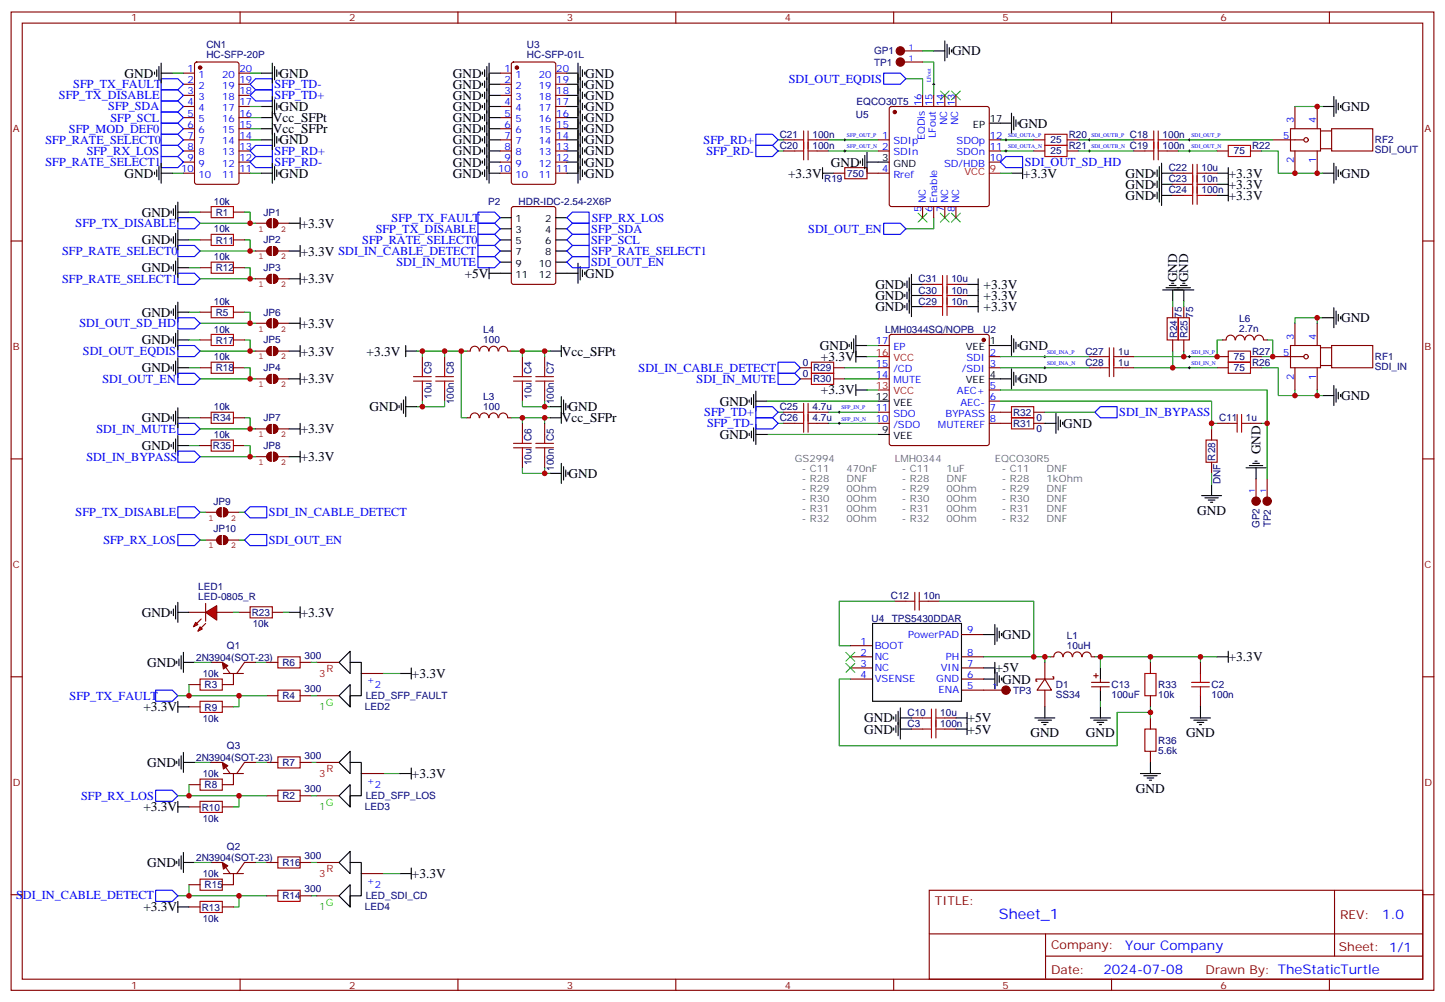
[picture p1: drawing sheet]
<svg xmlns="http://www.w3.org/2000/svg" width="459mm" height="318mm" viewBox="0 0 459 318" stroke-linecap="round" stroke-linejoin="round" font-family="sans-serif">
<defs><g id="words">
<text font-size="4.6" fill="#00f" x="317" y="291.5">Sheet_1</text>
<g font-size="4.2">
<text x="302.2" y="17.6">GND</text>
<text x="39.5" y="24.7">GND</text>
<text x="88.7" y="24.7">GND</text>
<text x="143.8" y="28.2">GND</text>
<text x="143.8" y="24.6">GND</text>
<text x="185.7" y="24.6">GND</text>
<text x="185.7" y="28.2">GND</text>
<text x="88.7" y="35.2">GND</text>
<text x="143.8" y="35.2">GND</text>
<text x="143.8" y="31.7">GND</text>
<text x="185.7" y="31.7">GND</text>
<text x="185.7" y="35.2">GND</text>
<text x="425.6" y="35.2">GND</text>
<text x="86.6" y="38.8">Vcc_SFPt</text>
<text x="143.8" y="38.8">GND</text>
<text x="185.7" y="38.8">GND</text>
<text x="323.3" y="40.5">GND</text>
<text x="86.6" y="42.3">Vcc_SFPr</text>
<text x="88.7" y="45.8">GND</text>
<text x="143.8" y="45.8">GND</text>
<text x="143.8" y="42.3">GND</text>
<text x="185.7" y="42.3">GND</text>
<text x="185.7" y="45.8">GND</text>
<text x="143.8" y="52.9">GND</text>
<text x="143.8" y="49.3">GND</text>
<text x="185.7" y="49.3">GND</text>
<text x="185.7" y="52.9">GND</text>
<text x="263.7" y="52.9">GND</text>
<text x="39.5" y="56.4">GND</text>
<text x="88.7" y="56.4">GND</text>
<text x="143.8" y="56.4">GND</text>
<text x="185.7" y="56.4">GND</text>
<text x="250.1" y="56.4">+3.3V</text>
<text x="324.7" y="56.4">+3.3V</text>
<text x="357.2" y="59.9">GND</text>
<text x="357.2" y="56.4">GND</text>
<text x="390" y="59.9">+3.3V</text>
<text x="390" y="56.4">+3.3V</text>
<text x="425.6" y="56.4">GND</text>
<text x="357.2" y="63.5">GND</text>
<text x="390" y="63.4">+3.3V</text>
<text x="45" y="68.7">GND</text>
<text x="45" y="77.6">GND</text>
<text x="95.4" y="72.3">+3.3V</text>
<text x="95.4" y="81.1">+3.3V SDI_IN_CABLE_DETECT</text>
<text x="45" y="86.4">GND</text>
<text x="95.4" y="89.9">+3.3V</text>
<text x="147.5" y="88.1">+5V</text>
<text x="185.7" y="88.1">GND</text>
<text x="373.6" y="89.5" transform="rotate(-90 373.6 89.5)">GND</text>
<text x="377.1" y="89.5" transform="rotate(-90 377.1 89.5)">GND</text>
<text x="277.8" y="91.7">GND</text>
<text x="277.8" y="95.2">GND</text>
<text x="312.1" y="91.7">+3.3V</text>
<text x="312.1" y="95.2">+3.3V</text>
<text x="45" y="100.5">GND</text>
<text x="277.8" y="98.7">GND</text>
<text x="312.1" y="98.7">+3.3V</text>
<text x="95.4" y="104">+3.3V</text>
<text x="425.6" y="102.2">GND</text>
<text x="45" y="109.3">GND</text>
<text x="95.4" y="112.8">+3.3V</text>
<text x="116.3" y="112.8">+3.3V</text>
<text x="178.3" y="112.8">Vcc_SFPt</text>
<text x="260.2" y="111.1">GND</text>
<text x="323.5" y="111.1">GND</text>
<text x="45" y="118.1">GND</text>
<text x="260.5" y="114.6">+3.3V</text>
<text x="95.4" y="121.7">+3.3V</text>
<text x="260.5" y="125.1">+3.3V</text>
<text x="323.3" y="121.7">GND</text>
<text x="117.3" y="130.5">GND</text>
<text x="180.4" y="130.5">GND</text>
<text x="228.4" y="128.7">GND</text>
<text x="425.6" y="126.9">GND</text>
<text x="45" y="134">GND</text>
<text x="95.4" y="137.5">+3.3V</text>
<text x="178.3" y="134">Vcc_SFPr</text>
<text x="337.4" y="135.8">GND</text>
<text x="45" y="142.8">GND</text>
<text x="228.4" y="139.3">GND</text>
<text x="95.4" y="146.4">+3.3V</text>
<text x="400.1" y="144.2" transform="rotate(-90 400.1 144.2)">GND</text>
<text x="180.4" y="151.7">GND</text>
<text x="379.9" y="163.4">GND</text>
<text x="45" y="195.7">GND</text>
<text x="95.4" y="195.7">+3.3V</text>
<text x="318" y="202.8">GND</text>
<text x="390" y="209.9">+3.3V</text>
<text x="46.7" y="211.6">GND</text>
<text x="130.7" y="215.2">+3.3V</text>
<text x="315.9" y="213.4">+5V</text>
<text x="318" y="216.9">GND</text>
<text x="45.5" y="225.7">+3.3V</text>
<text x="274.3" y="229.3">GND</text>
<text x="274.3" y="232.8">GND</text>
<text x="307.1" y="229.2">+5V</text>
<text x="307.1" y="232.8">+5V</text>
<text x="327" y="233.9">GND</text>
<text x="344.7" y="233.9">GND</text>
<text x="376.4" y="233.9">GND</text>
<text x="46.7" y="243.4">GND</text>
<text x="130.7" y="246.9">+3.3V</text>
<text x="360.5" y="251.5">GND</text>
<text x="45.5" y="257.5">+3.3V</text>
<text x="46.7" y="275.1">GND</text>
<text x="130.7" y="278.7">+3.3V</text>
<text x="45.5" y="289.2">+3.3V</text>
</g>
<g font-size="4.2" fill="#00f">
<text x="438.7" y="291.8">1.0</text>
<text x="357.1" y="301.3">Your Company</text>
<text x="350.2" y="309.1">2024-07-08</text>
</g>
<g font-size="3.9" fill="#00f">
<text x="23.2" y="28">SFP_TX_FAULT</text>
<text x="87.1" y="28">SFP_TD-</text>
<text x="250.3" y="26.2">SDI_OUT_EQDIS</text>
<text x="18.7" y="31.5">SFP_TX_DISABLE</text>
<text x="34.4" y="35">SFP_SDA</text>
<text x="87.1" y="31.5">SFP_TD+</text>
<text x="35" y="38.6">SFP_SCL</text>
<text x="14.4" y="45.6">SFP_RATE_SELECT0</text>
<text x="21.9" y="42.1">SFP_MOD_DEF0</text>
<text x="223.3" y="45.6">SFP_RD+</text>
<text x="14.4" y="52.7">SFP_RATE_SELECT1</text>
<text x="27.5" y="49.2">SFP_RX_LOS</text>
<text x="87.1" y="52.7">SFP_RD-</text>
<text x="87.1" y="49.1">SFP_RD+</text>
<text x="224.2" y="49.2">SFP_RD-</text>
<text x="325.2" y="52.8">SDI_OUT_SD_HD</text>
<text x="124.3" y="70.3">SFP_TX_FAULT</text>
<text x="187.8" y="70.3">SFP_RX_LOS</text>
<text x="24" y="72.1">SFP_TX_DISABLE</text>
<text x="115" y="77.4">SFP_RATE_SELECT0</text>
<text x="119.2" y="73.9">SFP_TX_DISABLE</text>
<text x="187.6" y="77.5">SFP_SCL</text>
<text x="187.7" y="74">SFP_SDA</text>
<text x="256.5" y="73.9">SDI_OUT_EN</text>
<text x="19.7" y="80.9">SFP_RATE_SELECT0</text>
<text x="187.7" y="80.9">SFP_RATE_SELECT1</text>
<text x="19.7" y="89.7">SFP_RATE_SELECT1</text>
<text x="125.8" y="84.3">SDI_IN_MUTE</text>
<text x="187.6" y="84.4">SDI_OUT_EN</text>
<text x="25.2" y="103.8">SDI_OUT_SD_HD</text>
<text x="26.3" y="112.7">SDI_OUT_EQDIS</text>
<text x="202.7" y="118">SDI_IN_CABLE_DETECT</text>
<text x="32.5" y="121.5">SDI_OUT_EN</text>
<text x="221.1" y="121.4">SDI_IN_MUTE</text>
<text x="30.6" y="137.3">SDI_IN_MUTE</text>
<text x="223.5" y="132.1">SFP_TD+</text>
<text x="224.4" y="135.6">SFP_TD-</text>
<text x="355.2" y="132.1">SDI_IN_BYPASS</text>
<text x="27.4" y="146.2">SDI_IN_BYPASS</text>
<text x="24" y="163.8">SFP_TX_DISABLE</text>
<text x="85.4" y="163.8">SDI_IN_CABLE_DETECT</text>
<text x="32.8" y="172.6">SFP_RX_LOS</text>
<text x="85.3" y="172.6">SDI_OUT_EN</text>
<text x="22.1" y="222.1">SFP_TX_FAULT</text>
<text x="25.7" y="253.8">SFP_RX_LOS</text>
<text x="5.1" y="285.4">SDI_IN_CABLE_DETECT</text>
</g>
<g font-size="3.9" fill="#800">
<text x="296.7" y="287.1">TITLE:</text>
<text x="425.3" y="291.8">REV:</text>
<text x="333.6" y="301.3">Company:</text>
<text x="425" y="301.9">Sheet: 1/1</text>
<text x="333.6" y="309">Date:</text>
<text x="382.6" y="309.1">Drawn By: TheStaticTurtle</text>
</g>
<g font-size="3.2" fill="#800">
<text x="41.6" y="6.8">1</text>
<text x="110.8" y="6.8">2</text>
<text x="179.9" y="6.8">3</text>
<text x="249.1" y="6.8">4</text>
<text x="318.2" y="6.8">5</text>
<text x="387.3" y="6.8">6</text>
<text x="4.1" y="41.9">A</text>
<text x="452.1" y="41.9">A</text>
<text x="4.1" y="111.1">B</text>
<text x="452.1" y="111.1">B</text>
<text x="4.1" y="180.2">C</text>
<text x="452.1" y="180.2">C</text>
<text x="4.1" y="249.3">D</text>
<text x="452.1" y="249.3">D</text>
<text x="41.6" y="313.7">1</text>
<text x="110.8" y="313.7">2</text>
<text x="179.9" y="313.7">3</text>
<text x="249.1" y="313.7">4</text>
<text x="318.2" y="313.7">5</text>
<text x="387.3" y="313.7">6</text>
</g>
<g font-size="3.2" fill="#000080">
<text x="65.5" y="15.3">CN1</text>
<text x="167.2" y="15.3">U3</text>
<text x="277.4" y="17.3">GP1</text>
<text x="65.5" y="18.5">HC-SFP-20P</text>
<text x="167.2" y="18.5">HC-SFP-01L</text>
<text x="277.4" y="20.8">TP1</text>
<text x="271.9" y="33.2">EQCO30T5</text>
<text x="271.6" y="37.3">U5</text>
<text x="247.5" y="43.8">C21</text>
<text x="247.5" y="47.3">C20</text>
<text x="257.9" y="43.8">100n</text>
<text x="257.9" y="47.3">100n</text>
<text x="333.4" y="45.5">25</text>
<text x="339.2" y="47.3">R21</text>
<text x="339.2" y="43.7">R20</text>
<text x="358.6" y="47.3">C19</text>
<text x="358.6" y="43.8">C18</text>
<text x="369" y="47.3">100n</text>
<text x="369" y="43.8">100n</text>
<text x="397.4" y="47.3">R22</text>
<text x="436.4" y="45.4">RF2</text>
<text x="333.4" y="49">25</text>
<text x="391.6" y="49">75</text>
<text x="436.4" y="48.6">SDI_OUT</text>
<text x="261.6" y="57.9">R19</text>
<text x="268.9" y="56.1">750</text>
<text x="370.9" y="57.9">C23</text>
<text x="370.9" y="54.3">C22</text>
<text x="381.3" y="57.9">10n</text>
<text x="381.3" y="54.3">10u</text>
<text x="67.9" y="65">10k</text>
<text x="155" y="64.9">P2</text>
<text x="164.6" y="64.9">HDR-IDC-2.54-2X6P</text>
<text x="370.9" y="61.4">C24</text>
<text x="381.3" y="61.4">100n</text>
<text x="68.5" y="68.5">R1</text>
<text x="83.6" y="68.4">JP1</text>
<text x="67.9" y="73.8">10k</text>
<text x="68.5" y="77.3">R11</text>
<text x="83.6" y="77.2">JP2</text>
<text x="67.9" y="82.6">10k</text>
<text x="68.5" y="86.1">R12</text>
<text x="83.6" y="86.1">JP3</text>
<text x="291.5" y="89.6">C31</text>
<text x="301.9" y="89.6">10u</text>
<text x="291.5" y="93.1">C30</text>
<text x="301.9" y="93.1">10n</text>
<text x="67.9" y="96.7">10k</text>
<text x="68.5" y="100.2">R5</text>
<text x="83.6" y="100.2">JP6</text>
<text x="291.5" y="96.7">C29</text>
<text x="301.9" y="96.7">10n</text>
<text x="375.1" y="100.9" transform="rotate(-90 375.1 100.9)">75</text>
<text x="378.6" y="100.9" transform="rotate(-90 378.6 100.9)">75</text>
<text x="67.9" y="105.5">10k</text>
<text x="153.4" y="105.6">L4</text>
<text x="281" y="105.5">LMH0344SQ/NOPB</text>
<text x="312" y="105.5">U2</text>
<text x="373.6" y="107.4" transform="rotate(-90 373.6 107.4)">R24</text>
<text x="376.9" y="107.4" transform="rotate(-90 376.9 107.4)">R25</text>
<text x="393.3" y="105.3">2.7n</text>
<text x="393.3" y="102.1">L6</text>
<text x="68.5" y="109.1">R17</text>
<text x="83.6" y="109">JP5</text>
<text x="153.4" y="108.8">100</text>
<text x="344.5" y="112.6">C27</text>
<text x="354.9" y="112.6">1u</text>
<text x="397.4" y="112.5">R27</text>
<text x="67.9" y="114.3">10k</text>
<text x="68.5" y="117.9">R18</text>
<text x="83.6" y="117.8">JP4</text>
<text x="137" y="118.8" transform="rotate(-90 137 118.8)">C9</text>
<text x="144" y="118.8" transform="rotate(-90 144 118.8)">C8</text>
<text x="168.7" y="118.8" transform="rotate(-90 168.7 118.8)">C4</text>
<text x="175.8" y="118.8" transform="rotate(-90 175.8 118.8)">C7</text>
<text x="254.8" y="116">0</text>
<text x="254.8" y="119.6">0</text>
<text x="258" y="117.8">R29</text>
<text x="344.5" y="116.1">C28</text>
<text x="354.9" y="116.1">1u</text>
<text x="391.6" y="114.3">75</text>
<text x="391.6" y="117.8">75</text>
<text x="397.4" y="116">R26</text>
<text x="436.4" y="117.4">SDI_IN</text>
<text x="436.4" y="114.2">RF1</text>
<text x="258" y="121.3">R30</text>
<text x="67.9" y="130.2">10k</text>
<text x="137" y="126.5" transform="rotate(-90 137 126.5)">10u</text>
<text x="144" y="128.3" transform="rotate(-90 144 128.3)">100n</text>
<text x="153.4" y="130">100</text>
<text x="153.4" y="126.8">L3</text>
<text x="168.7" y="126.5" transform="rotate(-90 168.7 126.5)">10u</text>
<text x="175.8" y="128.3" transform="rotate(-90 175.8 128.3)">100n</text>
<text x="247.5" y="130.2">C25</text>
<text x="257.9" y="130.2">4.7u</text>
<text x="321.5" y="131.9">R32</text>
<text x="67.5" y="133.7">R34</text>
<text x="83.6" y="133.7">JP7</text>
<text x="247.5" y="133.7">C26</text>
<text x="257.9" y="133.7">4.7u</text>
<text x="321.5" y="135.4">R31</text>
<text x="328.9" y="137.2">0</text>
<text x="328.9" y="133.7">0</text>
<text x="386.9" y="133.7">C11</text>
<text x="395.4" y="133.7">1u</text>
<text x="67.5" y="142.6">R35</text>
<text x="67.9" y="139">10k</text>
<text x="83.6" y="142.5">JP8</text>
<text x="168.7" y="140" transform="rotate(-90 168.7 140)">C6</text>
<text x="175.8" y="140" transform="rotate(-90 175.8 140)">C5</text>
<text x="168.7" y="147.7" transform="rotate(-90 168.7 147.7)">10u</text>
<text x="175.8" y="149.4" transform="rotate(-90 175.8 149.4)">100n</text>
<text x="385.6" y="146.2" transform="rotate(-90 385.6 146.2)">R28</text>
<text x="387.4" y="153.7" transform="rotate(-90 387.4 153.7)">DNF</text>
<text x="67.7" y="160.1">JP9</text>
<text x="399.8" y="167.6" transform="rotate(-90 399.8 167.6)">GP2</text>
<text x="403.3" y="167.3" transform="rotate(-90 403.3 167.3)">TP2</text>
<text x="67.7" y="169">JP10</text>
<text x="62.9" y="190.4">LED-0805_R</text>
<text x="62.9" y="187.2">LED1</text>
<text x="282.7" y="190.2">C12</text>
<text x="293.1" y="190.2">10n</text>
<text x="79.9" y="195.5">R23</text>
<text x="276.6" y="197.2">U4</text>
<text x="283" y="197.2">TPS5430DDAR</text>
<text x="80.2" y="199">10k</text>
<text x="338.6" y="202.7">L1</text>
<text x="62.3" y="209.6">2N3904(SOT-23)</text>
<text x="72" y="206.1">Q1</text>
<text x="96.7" y="209.1">300</text>
<text x="338.6" y="205.8">10uH</text>
<text x="64.3" y="214.9">10k</text>
<text x="89.6" y="211.2">R6</text>
<text x="64.9" y="218.4">R3</text>
<text x="89.6" y="221.8">R4</text>
<text x="96.7" y="219.7">300</text>
<text x="116.1" y="221.9">LED_SFP_FAULT</text>
<text x="321.5" y="220.1">TP3</text>
<text x="335.1" y="221.5">SS34</text>
<text x="335.1" y="218.4">D1</text>
<text x="352.8" y="221.5">100uF</text>
<text x="352.8" y="218.4">C13</text>
<text x="367.6" y="221.5">10k</text>
<text x="367.6" y="218.4">R33</text>
<text x="384.5" y="221.6">100n</text>
<text x="384.5" y="218.4">C2</text>
<text x="64.9" y="225.5">R9</text>
<text x="115.8" y="225.4">LED2</text>
<text x="288" y="227.2">C10</text>
<text x="298.4" y="227.2">10u</text>
<text x="64.3" y="229">10k</text>
<text x="288" y="230.7">C3</text>
<text x="298.4" y="230.7">100n</text>
<text x="72" y="237.8">Q3</text>
<text x="367.6" y="239.2">5.6k</text>
<text x="367.6" y="236.1">R36</text>
<text x="62.3" y="241.3">2N3904(SOT-23)</text>
<text x="89.6" y="243">R7</text>
<text x="96.7" y="240.9">300</text>
<text x="64.3" y="246.6">10k</text>
<text x="64.9" y="250.2">R8</text>
<text x="96.7" y="251.5">300</text>
<text x="64" y="257.2">R10</text>
<text x="89.6" y="253.6">R2</text>
<text x="115.8" y="257.2">LED3</text>
<text x="116.1" y="253.6">LED_SFP_LOS</text>
<text x="64.3" y="260.7">10k</text>
<text x="72" y="269.6">Q2</text>
<text x="62.3" y="273.1">2N3904(SOT-23)</text>
<text x="89.6" y="274.7">R16</text>
<text x="96.7" y="272.6">300</text>
<text x="64.3" y="278.4">10k</text>
<text x="64.9" y="281.9">R15</text>
<text x="89.6" y="285.3">R14</text>
<text x="96.7" y="283.2">300</text>
<text x="116.1" y="285.4">LED_SDI_CD</text>
<text x="64" y="289">R13</text>
<text x="64.3" y="292.5">10k</text>
<text x="115.8" y="288.9">LED4</text>
</g>
<g font-size="3.2" fill="#00f">
<text x="59.5" y="22.9">1</text>
<text x="76" y="22.9">20</text>
<text x="160.1" y="22.9">1</text>
<text x="176.6" y="22.9">20</text>
<text x="59.5" y="26.4">2</text>
<text x="59.5" y="29.9">3</text>
<text x="63" y="24.6">1</text>
<text x="63" y="28.2">2</text>
<text x="70.5" y="28.2">19</text>
<text x="70.5" y="24.6">20</text>
<text x="76" y="29.9">18</text>
<text x="76" y="26.4">19</text>
<text x="160.1" y="26.4">2</text>
<text x="160.1" y="29.9">3</text>
<text x="163.6" y="24.6">1</text>
<text x="163.6" y="28.2">2</text>
<text x="171.1" y="28.2">19</text>
<text x="171.1" y="24.6">20</text>
<text x="176.6" y="29.9">18</text>
<text x="176.6" y="26.4">19</text>
<text x="59.5" y="33.4">4</text>
<text x="63" y="31.7">3</text>
<text x="63" y="35.2">4</text>
<text x="70.5" y="35.2">17</text>
<text x="70.5" y="31.7">18</text>
<text x="76" y="33.4">17</text>
<text x="160.1" y="33.4">4</text>
<text x="163.6" y="31.7">3</text>
<text x="163.6" y="35.2">4</text>
<text x="171.1" y="35.2">17</text>
<text x="171.1" y="31.7">18</text>
<text x="176.6" y="33.4">17</text>
<text x="292.5" y="33.6" transform="rotate(-90 292.5 33.6)">16</text>
<text x="296" y="33.6" transform="rotate(-90 296 33.6)">15</text>
<text x="299.5" y="33.6" transform="rotate(-90 299.5 33.6)">14</text>
<text x="303" y="33.6" transform="rotate(-90 303 33.6)">13</text>
<text x="59.5" y="37">5</text>
<text x="59.5" y="40.5">6</text>
<text x="63" y="38.7">5</text>
<text x="70.5" y="38.7">16</text>
<text x="76" y="40.5">15</text>
<text x="76" y="37">16</text>
<text x="160.1" y="37">5</text>
<text x="160.1" y="40.5">6</text>
<text x="163.6" y="38.7">5</text>
<text x="171.1" y="38.7">16</text>
<text x="176.6" y="40.5">15</text>
<text x="176.6" y="37">16</text>
<text x="300.6" y="39.7" transform="rotate(-90 300.6 39.7)">NC</text>
<text x="304.1" y="39.7" transform="rotate(-90 304.1 39.7)">NC</text>
<text x="410.6" y="39.1" transform="rotate(-90 410.6 39.1)">3</text>
<text x="417.7" y="39.1" transform="rotate(-90 417.7 39.1)">4</text>
<text x="59.5" y="44">7</text>
<text x="59.5" y="47.6">8</text>
<text x="63" y="42.3">6</text>
<text x="63" y="45.8">7</text>
<text x="70.5" y="45.8">14</text>
<text x="70.5" y="42.3">15</text>
<text x="76" y="47.6">13</text>
<text x="76" y="44">14</text>
<text x="160.1" y="44">7</text>
<text x="160.1" y="47.6">8</text>
<text x="163.6" y="42.3">6</text>
<text x="163.6" y="45.8">7</text>
<text x="171.1" y="45.8">14</text>
<text x="171.1" y="42.3">15</text>
<text x="176.6" y="47.6">13</text>
<text x="176.6" y="44">14</text>
<text x="280" y="47.6">2</text>
<text x="280" y="44">1</text>
<text x="283.5" y="45.8">SDIp</text>
<text x="293.5" y="44.6" transform="rotate(-90 293.5 44.6)">EQDis</text>
<text x="297" y="43.9" transform="rotate(-90 297 43.9)">LFout</text>
<text x="303.6" y="45.8">SDOp</text>
<text x="314.1" y="44">12</text>
<text x="314.1" y="47.6">11</text>
<text x="407.2" y="44">5</text>
<text x="59.5" y="51.1">9</text>
<text x="63" y="49.3">8</text>
<text x="63" y="52.8">9</text>
<text x="70.5" y="52.8">12</text>
<text x="70.5" y="49.3">13</text>
<text x="76" y="51.1">12</text>
<text x="160.1" y="51.1">9</text>
<text x="163.6" y="49.3">8</text>
<text x="163.6" y="52.8">9</text>
<text x="171.1" y="52.8">12</text>
<text x="171.1" y="49.3">13</text>
<text x="176.6" y="51.1">12</text>
<text x="283.5" y="49.3">SDIn</text>
<text x="299.6" y="52.8">SD/HDB</text>
<text x="303.5" y="49.3">SDOn</text>
<text x="314.1" y="51.1">10</text>
<text x="410.6" y="51.7" transform="rotate(-90 410.6 51.7)">2</text>
<text x="417.7" y="51.7" transform="rotate(-90 417.7 51.7)">1</text>
<text x="57.5" y="54.6">10</text>
<text x="63" y="56.4">10</text>
<text x="70.5" y="56.4">11</text>
<text x="76" y="54.6">11</text>
<text x="158.1" y="54.6">10</text>
<text x="163.6" y="56.4">10</text>
<text x="171.1" y="56.4">11</text>
<text x="176.6" y="54.6">11</text>
<text x="280" y="54.6">4</text>
<text x="283.5" y="56.4">Rref</text>
<text x="293.9" y="64.5" transform="rotate(-90 293.9 64.5)">NC</text>
<text x="297.4" y="64.5" transform="rotate(-90 297.4 64.5)">Enable</text>
<text x="300.9" y="64.5" transform="rotate(-90 300.9 64.5)">NC</text>
<text x="304.4" y="64.5" transform="rotate(-90 304.4 64.5)">NC</text>
<text x="292.5" y="67.4" transform="rotate(-90 292.5 67.4)">5</text>
<text x="296" y="67.4" transform="rotate(-90 296 67.4)">6</text>
<text x="299.5" y="67.4" transform="rotate(-90 299.5 67.4)">7</text>
<text x="303" y="67.4" transform="rotate(-90 303 67.4)">8</text>
<text x="410.6" y="107.9" transform="rotate(-90 410.6 107.9)">3</text>
<text x="417.7" y="107.9" transform="rotate(-90 417.7 107.9)">4</text>
<text x="278" y="109.3">17</text>
<text x="283.5" y="111.1">EP</text>
<text x="314.1" y="112.8">2</text>
<text x="407.2" y="112.8">5</text>
<text x="278" y="119.9">14</text>
<text x="278" y="116.3">15</text>
<text x="283.5" y="118.1">/CD</text>
<text x="305.3" y="118.1">/SDI</text>
<text x="306.7" y="114.6">SDI</text>
<text x="314.1" y="116.3">3</text>
<text x="283.5" y="121.6">MUTE</text>
<text x="303.7" y="125.2">AEC+</text>
<text x="314.1" y="123.4">5</text>
<text x="410.6" y="120.5" transform="rotate(-90 410.6 120.5)">2</text>
<text x="417.7" y="120.5" transform="rotate(-90 417.7 120.5)">1</text>
<text x="278" y="130.5">11</text>
<text x="304.8" y="128.7">AEC-</text>
<text x="314.1" y="126.9">6</text>
<text x="314.1" y="130.5">7</text>
<text x="278" y="134">10</text>
<text x="283.5" y="135.7">/SDO</text>
<text x="283.5" y="132.2">SDO</text>
<text x="297.7" y="135.7">MUTEREF</text>
<text x="300.1" y="132.2">BYPASS</text>
<text x="314.1" y="134">8</text>
<text x="288.2" y="202.4">PowerPAD</text>
<text x="306.9" y="201">9</text>
<text x="273.1" y="204.5">1</text>
<text x="273.1" y="208.1">2</text>
<text x="277.6" y="206">BOOT</text>
<text x="277.6" y="209.5">NC</text>
<text x="300.1" y="209.5">PH</text>
<text x="306.9" y="208.1">8</text>
<text x="273.1" y="211.6">3</text>
<text x="273.1" y="215.1">4</text>
<text x="277.6" y="213">NC</text>
<text x="298.6" y="213">VIN</text>
<text x="306.9" y="215.1">6</text>
<text x="306.9" y="211.6">7</text>
<text x="116.4" y="216.9">+</text>
<text x="119" y="218.3">2</text>
<text x="277.6" y="216.5">VSENSE</text>
<text x="297.2" y="216.5">GND</text>
<text x="297.9" y="220.1">ENA</text>
<text x="306.9" y="218.7">5</text>
<text x="116.4" y="248.6">+</text>
<text x="119" y="250">2</text>
<text x="116.4" y="280.4">+</text>
<text x="119" y="281.8">2</text>
</g>
<g font-size="3.2">
<text x="308.7" y="40.5">EP</text>
<text x="314.1" y="38.7">17</text>
<text x="280" y="51.1">3</text>
<text x="283.5" y="52.8">GND</text>
<text x="163.6" y="70.5">1</text>
<text x="173.1" y="70.5">2</text>
<text x="163.6" y="74">3</text>
<text x="163.6" y="77.5">5</text>
<text x="173.1" y="77.5">6</text>
<text x="173.1" y="74">4</text>
<text x="163.6" y="81.1">7</text>
<text x="173.1" y="81.1">8</text>
<text x="163.6" y="84.6">9</text>
<text x="163.6" y="88.1">11</text>
<text x="171.1" y="88.1">12</text>
<text x="171.1" y="84.6">10</text>
<text x="306.5" y="111.1">VEE</text>
<text x="314.1" y="109.3">1</text>
<text x="314.1" y="119.9">4</text>
<text x="306.5" y="121.6">VEE</text>
<text x="278" y="126.9">12</text>
<text x="283.5" y="128.7">VEE</text>
<text x="280" y="137.5">9</text>
<text x="283.5" y="139.3">VEE</text>
</g>
<g font-size="3.2" fill="#f00">
<text x="306.1" y="55.7">VCC</text>
<text x="314.1" y="54.6">9</text>
<text x="278" y="112.8">16</text>
<text x="283.5" y="114.6">VCC</text>
<text x="278" y="123.4">13</text>
<text x="283.5" y="125.2">VCC</text>
<text x="101.2" y="214.8">3</text>
<text x="103.6" y="213.4">R</text>
<text x="103.6" y="245.1">R</text>
<text x="101.2" y="246.5">3</text>
<text x="101.2" y="278.3">3</text>
<text x="103.6" y="276.9">R</text>
</g>
<g font-size="3.2" fill="#666">
<text x="252.2" y="146.7">GS2994</text>
<text x="254.5" y="149.9">- C11</text>
<text x="268.7" y="149.9">470nF</text>
<text x="284" y="146.7">LMH0344</text>
<text x="286.2" y="149.9">- C11</text>
<text x="300.4" y="149.9">1uF</text>
<text x="315.7" y="146.7">EQCO30R5</text>
<text x="318" y="149.9">- C11</text>
<text x="332.2" y="149.9">DNF</text>
<text x="254.5" y="153">- R28</text>
<text x="268.7" y="153">DNF</text>
<text x="286.2" y="153">- R28</text>
<text x="300.4" y="153">DNF</text>
<text x="318" y="153">- R28</text>
<text x="332.2" y="153">1kOhm</text>
<text x="254.5" y="156.2">- R29</text>
<text x="254.5" y="159.4">- R30</text>
<text x="268.7" y="156.2">0Ohm</text>
<text x="268.7" y="159.4">0Ohm</text>
<text x="286.2" y="156.2">- R29</text>
<text x="286.2" y="159.4">- R30</text>
<text x="300.4" y="156.2">0Ohm</text>
<text x="300.4" y="159.4">0Ohm</text>
<text x="318" y="156.2">- R29</text>
<text x="318" y="159.4">- R30</text>
<text x="332.2" y="156.2">DNF</text>
<text x="332.2" y="159.4">DNF</text>
<text x="254.5" y="162.6">- R31</text>
<text x="254.5" y="165.7">- R32</text>
<text x="268.7" y="162.6">0Ohm</text>
<text x="268.7" y="165.7">0Ohm</text>
<text x="286.2" y="162.6">- R31</text>
<text x="286.2" y="165.7">- R32</text>
<text x="300.4" y="162.6">0Ohm</text>
<text x="300.4" y="165.7">0Ohm</text>
<text x="318" y="162.6">- R31</text>
<text x="318" y="165.7">- R32</text>
<text x="332.2" y="162.6">DNF</text>
<text x="332.2" y="165.7">DNF</text>
</g>
<g font-size="3.2" fill="#3f0">
<text x="101.2" y="225.4">1</text>
<text x="103.4" y="223.9">G</text>
<text x="101.2" y="257.1">1</text>
<text x="103.4" y="255.7">G</text>
<text x="103.4" y="287.4">G</text>
<text x="101.2" y="288.9">1</text>
</g>
<g font-size="2.8" fill="#840000">
<text x="82.1" y="73.5">1</text>
<text x="89.1" y="73.5">2</text>
<text x="82.1" y="82.3">1</text>
<text x="89.1" y="82.3">2</text>
<text x="82.1" y="91.1">1</text>
<text x="89.1" y="91.1">2</text>
<text x="82.1" y="105.2">1</text>
<text x="89.1" y="105.2">2</text>
<text x="82.1" y="114.1">1</text>
<text x="89.1" y="114.1">2</text>
<text x="82.1" y="122.9">1</text>
<text x="89.1" y="122.9">2</text>
<text x="82.1" y="138.7">1</text>
<text x="89.1" y="138.7">2</text>
<text x="82.1" y="147.6">1</text>
<text x="89.1" y="147.6">2</text>
<text x="66.2" y="165.2">1</text>
<text x="73.2" y="165.2">2</text>
<text x="66.2" y="174">1</text>
<text x="73.2" y="174">2</text>
</g>
<g font-size="2.5" fill="#00f">
<text x="288.4" y="15.8">1</text>
<text x="288.4" y="19.3">1</text>
<text x="398.3" y="156.4" transform="rotate(-90 398.3 156.4)">1</text>
<text x="401.8" y="156.4" transform="rotate(-90 401.8 156.4)">1</text>
<text x="315" y="218.7">1</text>
</g>
<g font-size="1.8" fill="#00f">
<text x="295.5" y="26" transform="rotate(-90 295.5 26)">LFout</text>
<text x="268.8" y="47">SFP_OUT_N</text>
<text x="268.8" y="43.5">SFP_OUT_P</text>
<text x="320" y="47">SDI_OUTA_N</text>
<text x="320" y="43.5">SDI_OUTA_P</text>
<text x="346.4" y="47">SDI_OUTB_N</text>
<text x="346.4" y="43.5">SDI_OUTB_P</text>
<text x="378.2" y="47">SDI_OUT_N</text>
<text x="378.2" y="43.5">SDI_OUT_P</text>
<text x="332.3" y="112.3">SDI_INA_P</text>
<text x="378.2" y="112.3">SDI_IN_P</text>
<text x="332.3" y="115.8">SDI_INA_N</text>
<text x="378.2" y="115.8">SDI_IN_N</text>
<text x="267.1" y="129.9">SFP_IN_P</text>
<text x="267.1" y="133.5">SFP_IN_N</text>
</g>
</g></defs>
<g fill="none" stroke="#870000" stroke-width=".35">
<path d="M3.5 3.8h451.6v310.5h-451.6zM7.1 7.3h444.5v303.4h-444.5zM62 19.9l.4-.2h12.7l.7 .4v37.7l-.4 .6-13 .1-.6-.5-.1-37.6zM76.2 3.8v3.5M145.3 3.8v3.5M162.5 19.9l.5-.2h12.7l.6 .4 .1 37.7-.5 .6-12.9 .1-.7-.5v-37.6zM214.5 3.8v3.5M283.6 3.8v3.5M287.2 19.7h5.6M287.2 16.2h5.6M352.8 3.8v3.5M421.9 3.8v3.5"/>
<path d="M58.2 23.2h3.5M58.2 26.7h3.5M58.2 30.3h3.5M58.2 33.8h3.5M58.2 37.3h3.5M75.8 23.2h3.6M75.8 26.7h3.6M75.8 30.3h3.6M75.8 33.8h3.6M75.8 37.3h3.6M158.7 23.2h3.6M158.7 26.7h3.6"/>
<path d="M158.7 30.3h3.6M158.7 33.8h3.6M158.7 37.3h3.6M176.4 23.2h3.5M176.4 26.7h3.5M176.4 30.3h3.5M176.4 33.8h3.5M176.4 37.3h3.5M282.5 34l.4-.2h30.4l.5 .2 .2 .5v30.3l-.3 .5-.4 .2h-30.4l-.5-.2-.2-.5v-30.3zM292.8 30.3v3.5M296.3 30.3v3.5M299.9 30.3v3.5"/>
<path d="M303.4 30.3v3.5M411 33.8v7.1M418 33.8v7.1M58.2 40.9h3.5M58.2 44.4h3.5M58.2 47.9h3.5M58.2 51.4h3.5M58.2 55h3.5M75.8 40.9h3.6M75.8 44.4h3.6M75.8 47.9h3.6M75.8 51.4h3.6"/>
<path d="M75.8 55h3.6M158.7 40.9h3.6M158.7 44.4h3.6M158.7 47.9h3.6M158.7 51.4h3.6M158.7 55h3.6M176.4 40.9h3.5M176.4 44.4h3.5M176.4 47.9h3.5M176.4 51.4h3.5M176.4 55h3.5M248.7 44.4h3.5"/>
<path d="M248.7 47.9h3.5M259.3 44.4h3.5M259.3 47.9h3.5M264.6 55h3.5M275.2 55h7M278.7 44.4h3.5M278.7 47.9h3.5M314 44.4h3.5M314 47.9h3.5M314 51.4h3.5M328.1 44.4h3.5M328.1 47.9h3.5"/>
<path d="M338.7 44.4h3.5M338.7 47.9h3.5M359.8 44.4h3.6M359.8 47.9h3.6M370.4 44.4h3.5M370.4 47.9h3.5M372.2 55h3.5M372.2 58.5h3.5M382.8 55h3.5M382.8 58.5h3.5M386.3 47.9h3.5M396.9 47.9h3.5"/>
<path d="M403.9 44.4h9.9M409.6 40.9h9.5v7h-9.5zM411 47.9v7.1M418 47.9v7.1M419.1 47.2h3.5M419.1 41.6h3.5M422.6 40.9h13.1v7h-13.1zM3.5 76.5h3.6M63.5 67.3h3.5M63.5 76.1h3.5M74.1 67.3h3.5M74.1 76.1h3.5"/>
<path d="M162.5 65.8l.5-.3h12.7l.6 .5 .1 23.5-.5 .7h-12.9l-.7-.4v-23.5zM292.8 65.5v3.6M296.3 65.5v3.6M299.9 65.5v3.6M303.4 65.5v3.6M372.2 62h3.5M382.8 62h3.5M451.6 76.5h3.5M63.5 84.9h3.5M63.5 99.1h3.5M74.1 84.9h3.5M74.1 99.1h3.5"/>
<path d="M292.8 90.2h3.5M292.8 93.8h3.5M292.8 97.3h3.5M303.4 90.2h3.5M303.4 93.8h3.5M303.4 97.3h3.5M372.2 97.3v3.5M375.7 97.3v3.5M63.5 107.9h3.5M63.5 116.7h3.5M74.1 107.9h3.5M74.1 116.7h3.5"/>
<path d="M134.1 113.2v3.5M141.1 113.2v3.5M152.1 111.4a1.41 1.41 0 0 0-1.4-1.5 1.41 1.41 0 0 0-1.4 1.5h-1.1M152.3 111.4a1.41 1.41 0 0 1 1.4-1.5 1.41 1.41 0 0 1 1.4 1.5M155.2 111.4a1.41 1.41 0 0 1 1.5-1.5 1.41 1.41 0 0 1 1.4 1.5M158.3 111.4a1.41 1.41 0 0 1 1.4-1.5 1.41 1.41 0 0 1 1.4 1.5M161.2 111.4h1.1M165.8 113.2v3.5M172.9 113.2v3.5M278.7 116.7h3.5M278.7 109.6h3.5M282.5 106.3l.4-.2h30.4l.5 .2 .2 .5v33.9l-.3 .5-.4 .2h-30.4l-.5-.2-.2-.5v-33.9z"/>
<path d="M314 116.7h3.5M314 113.2h3.5M345.7 116.7h3.5M345.7 113.2h3.5M356.3 116.7h3.5M356.3 113.2h3.5M372.2 107.9v3.5M375.7 107.9v3.5M386.3 116.7h3.5M386.3 113.2h3.5M388.1 107.9h1M389.2 107.9a1.41 1.41 0 0 1 1.4-1.5 1.41 1.41 0 0 1 1.4 1.5"/>
<path d="M392.1 107.9a1.41 1.41 0 0 1 1.5-1.6 1.41 1.41 0 0 1 1.4 1.6M395.1 107.9a1.41 1.41 0 0 1 1.4-1.6 1.41 1.41 0 0 1 1.4 1.6M396.9 116.7h3.5M396.9 113.2h3.5M398.2 107.9a1.41 1.41 0 0 1 1.4-1.5 1.41 1.41 0 0 1 1.4 1.5M401.1 107.9h1.1M403.9 113.2h9.9M409.6 109.6h9.5v7.1h-9.5zM411 102.6v7M411 116.7v7.1M418 102.6v7M418 116.7v7.1"/>
<path d="M419.1 116h3.5M419.1 110.3h3.5M422.6 109.6h13.1v7.1h-13.1zM63.5 132.6h3.5M74.1 132.6h3.5M134.1 123.8v3.5M141.1 123.8v3.5M152.1 132.6a1.41 1.41 0 0 0-1.4-1.6 1.41 1.41 0 0 0-1.4 1.5l-1.1 .1M152.3 132.5a1.41 1.41 0 0 1 1.4-1.5 1.41 1.41 0 0 1 1.4 1.5M155.2 132.5a1.41 1.41 0 0 1 1.5-1.5 1.41 1.41 0 0 1 1.4 1.5M158.3 132.5a1.41 1.41 0 0 1 1.4-1.4 1.41 1.41 0 0 1 1.4 1.5M161.2 132.6h1.1"/>
<path d="M165.8 123.8v3.5M165.8 134.3v3.6M172.9 123.8v3.5M172.9 134.3v3.6M248.7 130.8h3.5M248.7 134.3h3.5M259.3 130.8h3.5M259.3 134.3h3.5M278.7 130.8h3.5M278.7 134.3h3.5M278.7 120.2h3.5M314 123.8h3.5"/>
<path d="M314 127.3h3.5M314 130.8h3.5M314 134.3h7M328.1 134.3h3.5M384.5 136.1v3.5M386.3 134.3h3.5M396.9 134.3h3.5M3.5 145.6h3.6M63.5 141.4h3.5M74.1 141.4h3.5M165.8 144.9v3.5M172.9 144.9v3.5"/>
<path d="M384.5 146.7v3.5M398.6 152v5.6M402.2 152v5.6M451.6 145.6h3.5M3.5 214.8h3.6M60 217.2h3.5M67 210.2h3.6l2.4 3.5M70.9 213.7h6.4M74.1 213.7v3.5h-3.5M81.1 210.2h-3.5l-2.5 3.5M84.7 210.2h3.5M95.2 210.2h3.6"/>
<path d="M100.5 210.2h7.1M114.7 213.7h7M451.6 214.8h3.5M60 224.3h3.5M70.6 224.3h3.5M84.7 220.8h3.5M95.2 220.8h3.6M289.3 227.8h3.5M289.3 231.4h3.5M299.9 227.8h3.5M299.9 231.4h3.5M60 249h3.5"/>
<path d="M60 256h3.5M67 241.9h3.6l2.4 3.6M70.6 256h3.5M70.9 245.5h6.4M74.1 245.5v3.5h-3.5M81.1 241.9h-3.5l-2.5 3.6M84.7 241.9h3.5M84.7 252.5h3.5M95.2 241.9h3.6M95.2 252.5h3.6M100.5 241.9h7.1M114.7 245.5h7"/>
<path d="M67 273.7h3.6l2.4 3.5M70.9 277.2h6.4M74.1 277.2v3.5h-3.5M81.1 273.7h-3.5l-2.5 3.5M84.7 273.7h3.5M95.2 273.7h3.6M100.5 273.7h7.1M114.7 277.2h7M3.5 283.9h3.6M60 287.8h3.5M60 280.7h3.5M70.6 287.8h3.5"/>
<path d="M84.7 284.3h3.5M95.2 284.3h3.6M294.9 282.5h156.7v28.2h-156.7zM295 296.4h156.4M331.8 296.4v14.1M423.5 282.5l.1 20.9M451.6 283.9h3.5M76.2 310.7v3.6M145.3 310.7v3.6M214.5 310.7v3.6M283.6 310.7v3.6M331.8 303.4h119.6"/>
<path d="M352.8 310.7v3.6M421.9 310.7v3.6"/>
<circle cx="414.5" cy="44.4" r=".71"/>
<circle cx="414.5" cy="113.2" r=".71"/>
</g>
<g fill="#870000" stroke="#870000" stroke-width=".35">
<path d="M70.6 210.2l1.7 1-1.4 1.1z"/>
<path d="M70.6 241.9l1.7 1.1-1.4 1.1z"/>
<path d="M70.6 273.7l1.7 1-1.4 1.1z"/>
<circle cx="63.5" cy="21.4" r=".53"/>
<circle cx="164" cy="21.4" r=".53"/>
<circle cx="284" cy="35.6" r=".53"/>
<circle cx="285.7" cy="19.7" r="1.32"/>
<circle cx="285.7" cy="19.7" r=".86"/>
<circle cx="285.7" cy="16.2" r="1.32"/>
<circle cx="285.7" cy="16.2" r=".86"/>
<circle cx="312.2" cy="107.9" r=".53"/>
<circle cx="402.2" cy="159" r="1.32"/>
<circle cx="402.2" cy="159" r=".86"/>
<circle cx="398.6" cy="159" r="1.32"/>
<circle cx="398.6" cy="159" r=".86"/>
</g>
<g fill="none" stroke="#000" stroke-width=".35">
<path d="M296.3 16.2h3.6M299.9 13v6.3M300.6 14v4.3M301.3 15.1v2.1M302 15.8v.7M49 22.9v.7M49.7 22.2v2.1M50.4 21.1v4.2M51.2 23.2h3.5M51.2 20v6.4M82.9 23.2h3.5M82.9 33.8h3.5"/>
<path d="M82.9 37.3h3.5M86.4 20v6.4M86.4 30.6v17M87.1 21.1v4.2M87.1 31.7v4.2M87.8 22.2v2.1M87.8 32.7v2.2M88.5 22.9v.7M88.5 33.4v.7M153.1 22.9v.7M153.1 26.4v.7M153.1 29.9v.7"/>
<path d="M153.1 33.4v.7M153.1 37v.7M153.8 22.2v2.1M153.8 25.7v2.1M153.8 29.2v2.1M153.8 32.7v2.2M153.8 36.3v2.1M153.8 39.8v2.1M154.5 21.1v36M155.2 23.2h3.5M155.2 26.7h3.5M155.2 30.3h3.5"/>
<path d="M155.2 33.8h3.5M155.2 37.3h3.5M155.2 20v38.1M179.9 23.2h3.5M179.9 26.7h3.5M179.9 30.3h3.5M179.9 33.8h3.5M179.9 37.3h3.5M183.4 20v38.1M184.1 21.1v36M184.9 22.2v2.1M184.9 25.7v2.1"/>
<path d="M184.9 29.2v2.1M184.9 32.7v2.2M184.9 36.3v2.1M184.9 39.8v2.1M185.6 22.9v.7M185.6 26.4v.7M185.6 29.9v.7M185.6 33.4v.7M185.6 37v.7M314 39.1h7M321 35.9v6.4M321.7 37v4.2"/>
<path d="M322.4 38v2.1M323.1 38.7v.7M419.8 33.8h3.5M423.3 30.6v6.4M424 31.7v4.2M424.7 32.7v2.2M425.4 33.4v.7M49 54.6v.7M49.7 53.9v2.1M50.4 52.8v4.3M51.2 55h3.5M51.2 51.8v6.3"/>
<path d="M82.9 40.9h3.5M82.9 44.4h3.5M82.9 55h3.5M86.4 51.8v6.3M87.1 42.3v4.2M87.1 52.8v4.3M87.8 43.3v2.1M87.8 53.9v2.1M88.5 44v.7M88.5 54.6v.7M153.1 40.5v.7M153.1 44v.7"/>
<path d="M153.1 47.6v.7M153.1 51.1v.7M153.1 54.6v.7M153.8 43.3v2.1M153.8 46.8v2.2M153.8 50.4v2.1M153.8 53.9v2.1M155.2 40.9h3.5M155.2 44.4h3.5M155.2 47.9h3.5M155.2 51.4h3.5M155.2 55h3.5"/>
<path d="M179.9 40.9h3.5M179.9 44.4h3.5M179.9 47.9h3.5M179.9 51.4h3.5M179.9 55h3.5M184.9 43.3v2.1M184.9 46.8v2.2M184.9 50.4v2.1M184.9 53.9v2.1M185.6 40.5v.7M185.6 44v.7M185.6 47.6v.7"/>
<path d="M185.6 51.1v.7M185.6 54.6v.7M261.1 55h3.5M261.1 53.2v3.5M273 51.1v.7M273.8 50.4v2.1M274.5 49.3v4.3M275.2 51.4h7M275.2 48.3v6.3M321 55h3.6M324.6 53.2v3.5M366.5 54.6v.7"/>
<path d="M366.5 58.1v.7M367.2 53.9v2.1M367.2 57.4v2.1M367.9 52.8v11.3M368.7 55h3.5M368.7 51.8v13.4M368.7 58.5h3.5M386.3 55h3.5M386.3 58.5h3.5M389.8 53.2v10.6M419.8 55h3.5M423.3 51.8v6.3"/>
<path d="M424 52.8v4.3M424.7 53.9v2.1M425.4 54.6v.7M54.3 67v.7M54.3 75.8v.7M55 66.3v2.1M55 75.1v2.1M55.7 65.2v4.2M55.7 74v4.2M56.4 64.1v6.4M56.4 73v6.3M56.4 67.3h3.6"/>
<path d="M56.4 76.1h3.6M91.7 70.8h3.5M91.7 79.7h3.5M95.2 69.1v3.5M95.2 77.9v3.5M158.7 79.7h3.6M158.7 76.1h3.6M158.7 69.1h3.6M158.7 72.6h3.6M176.4 79.7h3.5M176.4 76.1h3.5M176.4 69.1h3.5"/>
<path d="M176.4 72.6h3.5M366.5 61.7v.7M367.2 61v2.1M368.7 62h3.5M386.3 62h3.5M54.3 84.6v.7M54.3 98.7v.7M55 83.9v2.1M55 98v2.1M55.7 82.8v4.3M55.7 96.9v4.3M56.4 81.8v6.3"/>
<path d="M56.4 95.9v6.3M56.4 84.9h3.6M56.4 99.1h3.6M91.7 88.5h3.5M95.2 86.7v3.5M155.2 84.9v3.6M155.2 86.7h7.1M158.7 83.2h3.6M176.4 86.7h7M176.4 83.2h3.5M183.4 83.5v6.4M184.1 84.6v4.2"/>
<path d="M184.9 85.7v2.1M185.6 86.4v.7M287.2 89.9v.7M287.2 93.4v.7M287.2 96.9v.7M287.9 89.2v2.1M287.9 92.7v2.1M287.9 96.2v2.2M288.6 88.1v11.3M289.3 90.2h3.5M289.3 87.1v13.4M289.3 93.8h3.5"/>
<path d="M289.3 97.3h3.5M306.9 90.2h3.5M306.9 93.8h3.5M306.9 97.3h3.5M310.4 88.5v10.6M369 92h9.9M370.1 91.3h7.7M371.1 90.6h2.1M371.8 89.9h.7M372.2 92v3.5M374.6 90.6h2.2M375.4 89.9h.7"/>
<path d="M375.7 92v3.5M423.3 97.6v6.4M424 98.7v4.2M424.7 99.8v2.1M54.3 107.5v.7M54.3 116.3v.8M55 106.8v2.1M55 115.6v2.2M55.7 105.8v4.2M55.7 114.6v4.2M56.4 104.7v6.4M56.4 113.5v6.4"/>
<path d="M56.4 107.9h3.6M56.4 116.7h3.6M91.7 111.4h3.5M91.7 102.6h3.5M95.2 100.8v3.6M95.2 109.6v3.6M95.2 118.5v3.5M128.8 111.4h3.5M128.8 109.6v3.6M174.6 111.4h3.6M178.2 109.6v3.6M269.5 109.3v.7"/>
<path d="M270.2 108.6v2.1M270.9 107.5v4.3M271.6 109.6h3.6M271.6 106.5v8.4M271.6 113.2h3.6M314 109.6h7M321 106.5v6.3M321 117.1v6.3M321.7 107.5v4.3M321.7 118.1v4.2M322.4 108.6v2.1M322.4 119.2v2.1"/>
<path d="M323.1 109.3v.7M323.1 119.9v.7M419.8 100.8h3.5M425.4 100.5v.7M54.3 132.2v.7M55 131.5v2.1M55.7 130.5v4.2M55.7 139.3v4.2M56.4 132.6h3.6M56.4 129.4v6.3M56.4 138.2v6.4M91.7 120.2h3.5"/>
<path d="M91.7 136.1h3.5M95.2 134.3v3.6M126.6 128.7v.7M127.4 128v2.1M128.1 126.9v4.3M128.8 125.9v6.3M128.8 129h3.5M174.6 132.6h3.6M174.6 129h3.6M178.2 125.9v8.4M178.9 126.9v4.3M179.6 128v2.1"/>
<path d="M180.3 128.7v.7M237.8 126.9v.7M237.8 137.5v.7M238.5 126.2v2.1M238.5 136.8v2.1M239.2 125.2v4.2M239.2 135.7v4.3M239.9 137.9h3.5M239.9 127.3h3.5M239.9 124.1v6.4M239.9 134.7v6.3M271.6 122v3.5"/>
<path d="M271.6 123.8h3.6M278.7 137.9h3.5M278.7 127.3h3.5M314 120.2h7M331.6 134.3h3.5M335.1 131.2v6.3M335.8 132.2v4.3M336.5 133.3v2.1M337.3 134v.7M419.8 125.5h3.5M423.3 122.3v6.4M424 123.4v4.2"/>
<path d="M424.7 124.5v2.1M425.4 125.2v.7M54.3 141v.7M55 140.3v2.2M56.4 141.4h3.6M91.7 144.9h3.5M95.2 143.2v3.5M174.6 150.2h3.6M178.2 147v6.4M178.9 148.1v4.2M179.6 149.2v2.1M180.3 149.9v.7"/>
<path d="M381.4 157.3h6.3M382.4 158h4.2M383.5 158.7h2.1M384.2 159.4h.7M384.5 153.7v3.6M395.5 148.4h6.3M396.5 147.7h4.3M397.6 147h2.1M398.3 146.3h.7M398.6 148.4v3.6M91.7 194.3h3.5M95.2 192.5v3.6"/>
<path d="M56.1 209.8v.7M56.8 209.1v2.1M57.5 208.1v4.2M58.2 210.2h3.5M58.2 207v6.4M111.1 206.7v7l-3.5-3.5zM111.1 217.2v7.1l-3.5-3.5zM111.1 210.2h3.6v10.6h-3.6v3.5M127 213.7h3.5M130.5 211.9v3.6M56.4 224.3h3.6M56.4 222.5v3.6"/>
<path d="M57.5 239.8v4.3M58.2 238.8v6.3M111.1 238.4v7.1l-3.5-3.6zM283.6 227.5v.7M283.6 231v.7M284.3 226.8v2.1M284.3 230.3v2.1M285 225.7v7.8M285.8 227.8h3.5M285.8 224.6v9.9M285.8 231.4h3.5M303.4 227.8h3.5"/>
<path d="M303.4 231.4h3.5M306.9 226.1v7M56.1 241.6v.7M56.4 254.3v3.5M56.4 256h3.6M56.8 240.9v2.1M58.2 241.9h3.5M111.1 249v7l-3.5-3.5zM111.1 241.9h3.6v10.6h-3.6v3.5M127 245.5h3.5M130.5 243.7v3.5M56.1 273.3v.7"/>
<path d="M56.8 272.6v2.1M57.5 271.6v4.2M58.2 270.5v6.4M58.2 273.7h3.5M111.1 270.2v7l-3.5-3.5zM111.1 273.7h3.6v10.6h-3.6v3.5M127 277.2h3.5M130.5 275.4v3.6M56.4 286v3.6M56.4 287.8h3.6M111.1 280.7v7.1l-3.5-3.5z"/>
</g>
<g fill="none" stroke="#00f" stroke-width=".35">
<path d="M51.2 25h5.2l1.8 1.7-1.8 1.8h-5.2zM51.2 28.5h5.2l1.8 1.8-1.8 1.7h-5.2zM51.2 32h5.2l1.8 1.8-1.8 1.8h-5.2zM51.2 35.6h5.2l1.8 1.7-1.8 1.8h-5.2zM51.2 39.1h5.2l1.8 1.8-1.8 1.7h-5.2zM81.1 28.5h5.3v3.5h-5.3l-1.7-1.7zM81.1 25h5.3v3.5h-5.3l-1.7-1.8zM280.5 23.2h5.3l1.7 1.8-1.7 1.7h-5.3zM51.2 42.6h5.2l1.8 1.8-1.8 1.7h-5.2zM51.2 46.1h5.2l1.8 1.8-1.8 1.8h-5.2zM51.2 49.7h5.2l1.8 1.7-1.8 1.8h-5.2zM79.4 51.4l1.7-1.7h5.3v3.5h-5.3z"/>
<path d="M79.4 47.9l1.7-1.8h5.3v3.6h-5.3zM239.9 46.1h5.3l1.7 1.8-1.7 1.8h-5.3zM239.9 42.6h5.3l1.7 1.8-1.7 1.7h-5.3zM317.5 51.4l1.8-1.7h5.3v3.5h-5.3zM56.4 69.1h5.3l1.8 1.7-1.8 1.8h-5.3zM56.4 77.9h5.3l1.8 1.8-1.8 1.7h-5.3zM151.7 77.9h5.3l1.7 1.8-1.7 1.7h-5.3zM151.7 70.8h5.3l1.7 1.8-1.7 1.8h-5.3zM151.7 74.4h5.3l1.7 1.7-1.7 1.8h-5.3zM151.7 67.3h5.3l1.7 1.8-1.7 1.7h-5.3zM179.9 72.6l1.8-1.8h5.3v3.6h-5.3zM179.9 76.1l1.8-1.7h5.3v3.5h-5.3z"/>
<path d="M179.9 79.7l1.8-1.8h5.3v3.5h-5.3zM179.9 69.1l1.8-1.8h5.3v3.5h-5.3zM280.5 70.8h5.3l1.7 1.8-1.7 1.8h-5.3zM56.4 86.7h5.3l1.8 1.8-1.8 1.7h-5.3zM151.7 81.4h5.3l1.7 1.8-1.7 1.7h-5.3zM179.9 83.2l1.8-1.8h5.3v3.5h-5.3zM56.4 100.8h5.3l1.8 1.8-1.8 1.8h-5.3zM56.4 109.6h5.3l1.8 1.8-1.8 1.8h-5.3zM56.4 118.5h5.3l1.8 1.7-1.8 1.8h-5.3zM246.9 114.9h5.3l1.8 1.8-1.8 1.8h-5.3zM246.9 118.5h5.3l1.8 1.7-1.8 1.8h-5.3zM56.4 134.3h5.3l1.8 1.8-1.8 1.8h-5.3z"/>
<path d="M239.9 132.6h5.3l1.7 1.7-1.7 1.8h-5.3zM239.9 129h5.3l1.7 1.8-1.7 1.8h-5.3zM347.5 130.8l1.7-1.8h5.3v3.6h-5.3zM56.4 143.2h5.3l1.8 1.7-1.8 1.8h-5.3zM56.4 160.8h5.3l1.8 1.8-1.8 1.7h-5.3zM56.4 169.6h5.3l1.8 1.8-1.8 1.7h-5.3zM77.6 162.6l1.8-1.8h5.3v3.5h-5.3zM77.6 171.4l1.8-1.8h5.3v3.5h-5.3zM49.4 219h5.3l1.7 1.8-1.7 1.7h-5.3zM49.4 250.8h5.3l1.7 1.7-1.7 1.8h-5.3zM49.4 282.5h5.3l1.7 1.8-1.7 1.7h-5.3z"/>
</g>
<g fill="none" stroke="#008700" stroke-width=".35">
<path d="M292.8 19.7h3.5v10.6M292.8 16.2h3.5M54.7 23.2h3.5M79.4 23.2h3.5M79.4 37.3h3.5M79.4 33.8h3.5M287.5 25h5.3v5.3M411 33.8h8.8M54.7 55h3.5M79.4 55h3.5M79.4 40.9h3.5M79.4 44.4h3.5"/>
<path d="M246.9 44.4h1.8M246.9 47.9h1.8M262.8 44.4h15.9M262.8 47.9h15.9M317.5 55h3.5M317.5 44.4h10.6M317.5 47.9h10.6M342.2 44.4h17.6M342.2 47.9h17.6M373.9 44.4h30M373.9 47.9h12.4M400.4 47.9h5.3v7.1h14.1"/>
<path d="M60 67.3h3.5M60 76.1h3.5M63.5 70.8h17.6M63.5 79.7h17.6M77.6 67.3h1.8v3.5M77.6 76.1h1.8v3.6M296.3 69.1v3.5h-8.8M60 84.9h3.5M60 99.1h3.5M63.5 88.5h17.6M77.6 84.9h1.8v3.6M77.6 99.1h1.8v3.5"/>
<path d="M372.2 95.5v1.8M375.7 95.5v1.8M60 107.9h3.5M60 116.7h3.5M63.5 111.4h17.6M63.5 102.6h17.6M77.6 107.9h1.8v3.5M77.6 116.7h1.8v3.5M132.3 111.4h1.8v1.8M134.1 111.4h14.1M141.1 111.4v1.8M146.4 111.4v21.2h1.8"/>
<path d="M162.3 111.4h12.3M165.8 111.4v1.8M172.9 111.4v1.8M275.2 113.2h3.5M275.2 109.6h3.5M317.5 116.7h28.2M317.5 113.2h28.2M359.8 116.7h26.5M372.2 111.4v5.3M375.7 111.4v1.8M388.1 107.9h-1.8v5.3h-26.5M400.4 116.7h5.3v8.8h5.3"/>
<path d="M402.2 107.9h1.7v5.3h-3.5M418 100.8v1.8M419.8 100.8h-8.8v1.8M60 132.6h3.5M63.5 120.2h17.6M63.5 136.1h17.6M77.6 132.6h1.8v3.5M134.1 127.3v1.7h-1.8M141.1 127.3v1.7h-7M162.3 132.6h12.3M165.8 127.3v1.7h8.8M165.8 132.6v1.7"/>
<path d="M172.9 127.3v1.7M172.9 132.6v1.7M243.4 137.9h35.3M243.4 127.3h35.3M246.9 130.8h1.8M246.9 134.3h1.8M262.8 130.8h15.9M262.8 134.3h15.9M275.2 123.8h3.5M317.5 127.3h67v7h1.8M317.5 123.8h84.7v10.5h-1.8M384.5 134.3v1.8"/>
<path d="M402.2 134.3v17.7M411 123.8v1.7h8.8M418 123.8v1.7M60 141.4h3.5M63.5 144.9h17.6M77.6 141.4h1.8v3.5M165.8 148.4v1.8h8.8M172.9 148.4v1.8M384.5 150.2v3.5M63.5 162.6h1.8M63.5 171.4h1.8M75.8 162.6h1.8"/>
<path d="M75.8 171.4h1.8M60 217.2v3.6M61.7 210.2h5.3M81.1 210.2h3.6M98.8 210.2h1.7M121.7 213.7h5.3M56.4 220.8h28.3M75.8 220.8v3.5h-1.7M98.8 220.8h1.7M56.4 252.5h28.3M60 249v3.5M61.7 241.9h5.3"/>
<path d="M75.8 252.5v3.5h-1.7M81.1 241.9h3.6M98.8 241.9h1.7M98.8 252.5h1.7M121.7 245.5h5.3M61.7 273.7h5.3M81.1 273.7h3.6M98.8 273.7h1.7M121.7 277.2h5.3M56.4 284.3h28.3M60 280.7v3.6M75.8 284.3v3.5h-1.7"/>
<path d="M98.8 284.3h1.7"/>
</g>
<g fill="none" stroke="#a10000" stroke-width=".35">
<path d="M252.2 44.4h2.9M252.2 47.9h2.9M255.1 41.6v9.1M256.5 44.4h2.8M256.5 41.6v9.1M256.5 47.9h2.8M268.1 53.2h7.1v3.5h-7.1zM331.6 46.1h7.1v3.6h-7.1zM331.6 42.6h7.1v3.5h-7.1zM363.4 44.4h2.8M363.4 47.9h2.8M366.2 41.6v9.1"/>
<path d="M367.6 44.4h2.8M367.6 47.9h2.8M367.6 41.6v9.1M375.7 58.5h2.8M375.7 55h2.8M378.5 52.1v12.7M379.9 52.1v12.7M379.9 58.5h2.9M379.9 55h2.9M389.8 46.1h7.1v3.6h-7.1zM67 65.5h7.1v3.6h-7.1zM67 74.4h7.1v3.5h-7.1z"/>
<path d="M375.7 62h2.8M379.9 62h2.9M67 83.2h7.1v3.5h-7.1zM67 97.3h7.1v3.5h-7.1zM296.3 90.2h2.9M296.3 93.8h2.9M296.3 97.3h2.9M299.2 87.4v12.7M300.6 90.2h2.8M300.6 87.4v12.7M300.6 93.8h2.8M300.6 97.3h2.8"/>
<path d="M67 106.1h7.1v3.5h-7.1zM67 114.9h7.1v3.6h-7.1zM131.2 119.5h5.7M134.1 116.7v2.8M138.3 119.5h5.6M141.1 116.7v2.8M163 119.5h5.6M165.8 116.7v2.8M170 119.5h5.7M172.9 116.7v2.8M349.2 116.7h2.9M349.2 113.2h2.9"/>
<path d="M352.1 110.3v9.2M353.5 116.7h2.8M353.5 110.3v9.2M353.5 113.2h2.8M370.4 100.8h3.5v7.1h-3.5zM373.9 100.8h3.6v7.1h-3.6zM389.8 111.4h7.1v3.5h-7.1zM389.8 114.9h7.1v3.6h-7.1zM67 130.8h7.1v3.5h-7.1zM67 139.6h7.1v3.6h-7.1zM131.2 120.9h5.7M134.1 120.9v2.9"/>
<path d="M138.3 120.9h5.6M141.1 120.9v2.9M163 120.9h5.6M165.8 120.9v2.9M165.8 137.9v2.8M170 120.9h5.7M172.9 120.9v2.9M172.9 137.9v2.8M252.2 134.3h2.9M252.2 130.8h2.9M255.1 128v9.2M256.5 128v9.2"/>
<path d="M256.5 134.3h2.8M256.5 130.8h2.8M321 132.6h7.1v3.5h-7.1zM382.8 139.6h3.5v7.1h-3.5zM389.8 134.3h2.8M392.6 131.5v5.7M394.1 134.3h2.8M394.1 131.5v5.7M163 142.1h5.6M163 140.7h5.6M165.8 142.1v2.8M170 142.1h5.7"/>
<path d="M170 140.7h5.7M172.9 142.1v2.8M63.5 215.5h7.1v3.5h-7.1zM88.2 208.4h7v3.5h-7zM88.2 219h7v3.5h-7zM63.5 222.5h7.1v3.6h-7.1zM292.8 227.8h2.8M292.8 231.4h2.8M295.6 225v9.2M297 227.8h2.9M297 225v9.2M297 231.4h2.9"/>
<path d="M63.5 247.2h7.1v3.6h-7.1zM63.5 254.3h7.1v3.5h-7.1zM88.2 240.2h7v3.5h-7zM88.2 250.8h7v3.5h-7zM63.5 279h7.1v3.5h-7.1zM88.2 271.9h7v3.5h-7zM63.5 286h7.1v3.6h-7.1zM88.2 282.5h7v3.5h-7z"/>
</g>
<path d="M100.5 220.8h7.1M100.5 252.5h7.1M100.5 284.3h7.1" fill="none" stroke="#870d00" stroke-width=".35"/>
<g fill="#850000" stroke="#850000" stroke-width=".35">
<path d="M84.9 70l1.2-.6v2.8a1.41 1.41 0 0 1-1.3-.7 1.41 1.41 0 0 1 .1-1.5z"/>
<path d="M86.8 69.4a1.41 1.41 0 0 1 1.4 1.4 1.41 1.41 0 0 1-1.4 1.4z"/>
<path d="M84.9 78.8l1.2-.6v2.9a1.41 1.41 0 0 1-1.3-.8 1.41 1.41 0 0 1 .1-1.5z"/>
<path d="M86.8 78.2a1.41 1.41 0 0 1 1.4 1.5 1.41 1.41 0 0 1-1.4 1.4z"/>
<path d="M84.9 87.6l1.2-.5v2.8a1.41 1.41 0 0 1-1.3-.8 1.41 1.41 0 0 1 .1-1.5z"/>
<path d="M86.8 87.1a1.41 1.41 0 0 1 1.4 1.4 1.41 1.41 0 0 1-1.4 1.4z"/>
<path d="M84.9 101.8l1.2-.6v2.8a1.41 1.41 0 0 1-1.3-.8 1.41 1.41 0 0 1 .1-1.4z"/>
<path d="M86.8 101.2a1.41 1.41 0 0 1 1.4 1.4 1.41 1.41 0 0 1-1.4 1.4z"/>
<path d="M84.9 110.6l1.2-.6v2.8a1.41 1.41 0 0 1-1.3-.8 1.41 1.41 0 0 1 .1-1.4z"/>
<path d="M86.8 110a1.41 1.41 0 0 1 1.4 1.4 1.41 1.41 0 0 1-1.4 1.4z"/>
<path d="M84.9 119.4l1.2-.6v2.8a1.41 1.41 0 0 1-1.3-.7 1.41 1.41 0 0 1 .1-1.5z"/>
<path d="M86.8 118.8a1.41 1.41 0 0 1 1.4 1.4 1.41 1.41 0 0 1-1.4 1.4z"/>
<path d="M84.9 135.3l1.2-.6v2.8a1.41 1.41 0 0 1-1.3-.8 1.41 1.41 0 0 1 .1-1.4z"/>
<path d="M86.8 134.7a1.41 1.41 0 0 1 1.4 1.4 1.41 1.41 0 0 1-1.4 1.4z"/>
<path d="M85.2 143.8l.9-.3v2.8a1.41 1.41 0 0 1-1.4-.9 1.41 1.41 0 0 1 .5-1.6z"/>
<path d="M86.8 143.5a1.41 1.41 0 0 1 1.4 1.4 1.41 1.41 0 0 1-1.4 1.4z"/>
<path d="M69.4 161.4l.8-.3v2.9a1.41 1.41 0 0 1-1.3-1 1.41 1.41 0 0 1 .5-1.6z"/>
<path d="M70.9 161.1a1.41 1.41 0 0 1 1.4 1.5 1.41 1.41 0 0 1-1.4 1.4z"/>
<path d="M69.4 170.2l.8-.2v2.8a1.41 1.41 0 0 1-1.3-1 1.41 1.41 0 0 1 .5-1.6z"/>
<path d="M70.9 170a1.41 1.41 0 0 1 1.4 1.4 1.41 1.41 0 0 1-1.4 1.4z"/>
</g>
<g fill="none" stroke="#850000" stroke-width=".35">
<path d="M81.1 70.8h3.6M81.1 79.7h3.6M84.9 70l1.2-.6v2.8a1.41 1.41 0 0 1-1.3-.7 1.41 1.41 0 0 1 .1-1.5zM84.9 78.8l1.2-.6v2.9a1.41 1.41 0 0 1-1.3-.8 1.41 1.41 0 0 1 .1-1.5zM86.8 69.4a1.41 1.41 0 0 1 1.4 1.4 1.41 1.41 0 0 1-1.4 1.4zM86.8 78.2a1.41 1.41 0 0 1 1.4 1.5 1.41 1.41 0 0 1-1.4 1.4zM88.2 70.8h3.5M88.2 79.7h3.5M81.1 88.5h3.6M84.9 87.6l1.2-.5v2.8a1.41 1.41 0 0 1-1.3-.8 1.41 1.41 0 0 1 .1-1.5zM86.8 87.1a1.41 1.41 0 0 1 1.4 1.4 1.41 1.41 0 0 1-1.4 1.4zM88.2 88.5h3.5"/>
<path d="M81.1 102.6h3.6M81.1 111.4h3.6M84.9 101.8l1.2-.6v2.8a1.41 1.41 0 0 1-1.3-.8 1.41 1.41 0 0 1 .1-1.4zM84.9 110.6l1.2-.6v2.8a1.41 1.41 0 0 1-1.3-.8 1.41 1.41 0 0 1 .1-1.4zM84.9 119.4l1.2-.6v2.8a1.41 1.41 0 0 1-1.3-.7 1.41 1.41 0 0 1 .1-1.5zM86.8 101.2a1.41 1.41 0 0 1 1.4 1.4 1.41 1.41 0 0 1-1.4 1.4zM86.8 110a1.41 1.41 0 0 1 1.4 1.4 1.41 1.41 0 0 1-1.4 1.4zM86.8 118.8a1.41 1.41 0 0 1 1.4 1.4 1.41 1.41 0 0 1-1.4 1.4zM88.2 102.6h3.5M88.2 111.4h3.5M81.1 120.2h3.6M81.1 136.1h3.6"/>
<path d="M84.9 135.3l1.2-.6v2.8a1.41 1.41 0 0 1-1.3-.8 1.41 1.41 0 0 1 .1-1.4zM86.8 134.7a1.41 1.41 0 0 1 1.4 1.4 1.41 1.41 0 0 1-1.4 1.4zM88.2 120.2h3.5M88.2 136.1h3.5M81.1 144.9h3.6M85.2 143.8l.9-.3v2.8a1.41 1.41 0 0 1-1.4-.9 1.41 1.41 0 0 1 .5-1.6zM86.8 143.5a1.41 1.41 0 0 1 1.4 1.4 1.41 1.41 0 0 1-1.4 1.4zM88.2 144.9h3.5M65.3 162.6h3.5M65.3 171.4h3.5M69.4 161.4l.8-.3v2.9a1.41 1.41 0 0 1-1.3-1 1.41 1.41 0 0 1 .5-1.6zM69.4 170.2l.8-.2v2.8a1.41 1.41 0 0 1-1.3-1 1.41 1.41 0 0 1 .5-1.6z"/>
<path d="M70.9 161.1a1.41 1.41 0 0 1 1.4 1.5 1.41 1.41 0 0 1-1.4 1.4zM70.9 170a1.41 1.41 0 0 1 1.4 1.4 1.41 1.41 0 0 1-1.4 1.4zM72.3 162.6h3.5M72.3 171.4h3.5"/>
</g>
<g fill="none" stroke="#000" stroke-width=".32">
<path d="M296 26.7h.7M296.3 26.4v.7M267.8 47.9h.7M267.8 44.4h.7M268.1 44v.7M268.1 47.6v.7M318.9 47.9h.7M318.9 44.4h.7M319.3 44v.7M319.3 47.6v.7M345.4 47.9h.7M345.4 44.4h.7"/>
<path d="M345.7 44v.7M345.7 47.6v.7M377.1 47.9h.7M377.1 44.4h.7M377.5 44v.7M377.5 47.6v.7M331.3 113.2h.7M331.3 116.7h.7M331.6 112.8v.7M331.6 116.3v.8M377.1 113.2h.7M377.1 116.7h.7"/>
<path d="M377.5 112.8v.7M377.5 116.3v.8M266 134.3h.7M266 130.8h.7M266.3 130.5v.7M266.3 134v.7"/>
</g>
<path d="M298.4 28.9l2.9 2.8M301.3 28.9l-2.9 2.8M302 28.9l2.8 2.8M304.8 28.9l-2.8 2.8M291.4 67.7l2.8 2.8M294.2 67.7l-2.8 2.8M298.4 67.7l2.9 2.8M301.3 67.7l-2.9 2.8M302 67.7l2.8 2.8M304.8 67.7l-2.8 2.8" fill="none" stroke="#3c3" stroke-width=".35"/>
<path d="M314 55h3.5M278.7 113.2h3.5M278.7 123.8h3.5" fill="none" stroke="#f00" stroke-width=".35"/>
<g fill="#f00" stroke="#870000" stroke-width=".35">
<path d="M65.3 194.3l3.5-2.1v4.6z"/>
<path d="M65.3 191.5v5.6z"/>
</g>
<g fill="#870000" stroke="#870000" stroke-width=".35">
<path d="M65.3 197.8l-1.4 1.4z"/>
<path d="M63.9 196.4l-1.5 1.4z"/>
</g>
<g fill="#f00" stroke="#870000" stroke-width=".35">
<path d="M63.5 198.9l.7 .7-1.4 .7z"/>
<path d="M62.1 197.5l.7 .7-1.4 .7z"/>
</g>
<g fill="none" stroke="#870000" stroke-width=".35">
<path d="M254 116.7h3.5M264.6 116.7h3.5M254 120.2h3.5M264.6 120.2h3.5M317.5 130.8h3.5M328.1 130.8h3.5M60 194.3h5.3M68.8 194.3h5.3M75.8 194.3h3.6M86.4 194.3h3.6M284 190.8h3.5M294.6 190.8h3.5"/>
<path d="M269.9 204.9h7M269.9 208.4h7M269.9 211.9h7M269.9 215.5h7M305.2 208.4h7M305.2 211.9h7M305.2 215.5h7M305.2 219h12.7M305.2 201.4h7M331.6 215.5l2.1 3.5h-4.6zM331.6 215.5h-2.8v.7h.3M331.6 210.2v5.3"/>
<path d="M331.6 219v5.3M333.4 208.4h1M334.1 214.8h.3v.7h-2.8M334.5 208.4a1.41 1.41 0 0 1 1.4-1.5 1.41 1.41 0 0 1 1.4 1.5M337.5 208.4a1.41 1.41 0 0 1 1.4-1.5 1.41 1.41 0 0 1 1.4 1.5M340.5 208.4a1.41 1.41 0 0 1 1.4-1.5 1.41 1.41 0 0 1 1.4 1.5M343.5 208.4a1.41 1.41 0 0 1 1.4-1.5 1.41 1.41 0 0 1 1.4 1.5M346.4 208.4h1.1M346.4 216.5h5.7M346.4 217.9h5.7M347.1 214.4h1.4M347.8 213.7v1.4"/>
<path d="M349.2 215.5v1M349.2 217.9v1.1M365.1 210.2v3.5M381 210.2v3.5M365.1 220.8v3.5M365.1 227.8v3.6M365.1 238.4v3.5M381 220.8v3.5"/>
</g>
<g fill="none" stroke="#000" stroke-width=".35">
<path d="M54.3 194v.7M55 193.3v2.1M55.7 192.2v4.2M56.4 194.3h3.6M56.4 191.1v6.4M276.9 197.8h28.3v24.7h-28.3zM315.7 198.2v6.3M316.4 199.2v4.3M312.2 201.4h3.5M312.2 215.5h3.5M312.2 211.9h3.5M315.7 210.2v8.5"/>
<path d="M316.4 213.4v4.2M317.1 200.3v2.1M317.1 214.4v2.1M317.9 201v.7M317.9 215.1v.7M349.2 211.9v3.6M349.2 219v3.5M386.3 208.4h3.5M389.8 206.7v3.5M328.4 227.8h6.4M329.5 228.5h4.2M330.6 229.2h2.1"/>
<path d="M331.3 229.9h.7M331.6 224.3v3.5M346.1 227.8h6.3M347.1 228.5h4.3M348.2 229.2h2.1M348.9 229.9h.7M349.2 224.3v3.5M377.8 227.8h6.4M378.9 228.5h4.2M379.9 229.2h2.2M380.6 229.9h.8M381 224.3v3.5"/>
<path d="M361.9 245.5h6.4M363 246.2h4.2M364.1 246.9h2.1M364.8 247.6h.7M365.1 241.9v3.6"/>
</g>
<g fill="none" stroke="#a10000" stroke-width=".35">
<path d="M257.5 114.9h7.1v3.6h-7.1zM257.5 118.5h7.1v3.5h-7.1zM321 129h7.1v3.6h-7.1zM79.4 192.5h7v3.6h-7zM287.5 190.8h2.8M290.3 188v5.6M291.7 190.8h2.9M291.7 188v5.6M363.4 213.7h3.5v7.1h-3.5zM378.2 217.9h5.6M378.2 216.5h5.6M381 213.7v2.8"/>
<path d="M381 217.9v2.9M363.4 231.4h3.5v7h-3.5z"/>
</g>
<g fill="none" stroke="#008700" stroke-width=".35">
<path d="M268.1 116.7h10.6M268.1 120.2h10.6M331.6 130.8h15.9M74.1 194.3h1.7M90 194.3h1.7M284 190.8h-17.7v14.1h3.6M298.1 190.8h30v17.6h-15.9M269.9 215.5h-3.6v21.1h88.2v-10.5h10.6M328.1 208.4h3.5v1.8M331.6 208.4h1.8M347.5 208.4h1.7v3.5M349.2 208.4h15.9v1.8"/>
<path d="M365.1 208.4h21.2M381 208.4v1.8M349.2 222.5v1.8M365.1 224.3v3.5"/>
</g>
<path d="M268.5 210.5l2.8 2.9M268.5 207l2.8 2.8M271.3 210.5l-2.8 2.9M271.3 207l-2.8 2.8" fill="none" stroke="#3c3" stroke-width=".35"/>
<g fill="#870000" stroke="#870000" stroke-width=".35">
<circle cx="319.3" cy="219" r="1.32"/>
<circle cx="319.3" cy="219" r=".86"/>
</g>
<g fill="#c00">
<circle cx="134.1" cy="111.4" r=".88"/>
<circle cx="141.1" cy="111.4" r=".88"/>
<circle cx="172.9" cy="111.4" r=".88"/>
<circle cx="165.8" cy="111.4" r=".88"/>
<circle cx="146.4" cy="111.4" r=".88"/>
<circle cx="172.9" cy="132.6" r=".88"/>
<circle cx="165.8" cy="132.6" r=".88"/>
<circle cx="172.9" cy="150.2" r=".88"/>
<circle cx="134.1" cy="129" r=".88"/>
<circle cx="172.9" cy="129" r=".88"/>
<circle cx="60" cy="220.8" r=".88"/>
<circle cx="60" cy="252.5" r=".88"/>
<circle cx="75.8" cy="220.8" r=".88"/>
<circle cx="75.8" cy="252.5" r=".88"/>
<circle cx="79.4" cy="79.7" r=".88"/>
<circle cx="79.4" cy="88.5" r=".88"/>
<circle cx="79.4" cy="70.8" r=".88"/>
<circle cx="75.8" cy="284.3" r=".88"/>
<circle cx="60" cy="284.3" r=".88"/>
<circle cx="79.4" cy="102.6" r=".88"/>
<circle cx="79.4" cy="111.4" r=".88"/>
<circle cx="79.4" cy="120.2" r=".88"/>
<circle cx="418" cy="33.8" r=".88"/>
<circle cx="418" cy="55" r=".88"/>
<circle cx="411" cy="55" r=".88"/>
<circle cx="375.7" cy="113.2" r=".88"/>
<circle cx="372.2" cy="116.7" r=".88"/>
<circle cx="403.9" cy="113.2" r=".88"/>
<circle cx="386.3" cy="113.2" r=".88"/>
<circle cx="418" cy="100.8" r=".88"/>
<circle cx="418" cy="125.5" r=".88"/>
<circle cx="411" cy="125.5" r=".88"/>
<circle cx="384.5" cy="134.3" r=".88"/>
<circle cx="402.2" cy="134.3" r=".88"/>
<circle cx="79.4" cy="136.1" r=".88"/>
<circle cx="79.4" cy="144.9" r=".88"/>
<circle cx="328.1" cy="208.4" r=".88"/>
<circle cx="331.6" cy="208.4" r=".88"/>
<circle cx="349.3" cy="208.4" r=".88"/>
<circle cx="365.1" cy="226.1" r=".88"/>
<circle cx="365.1" cy="208.4" r=".88"/>
<circle cx="381" cy="208.4" r=".88"/>
</g>
<use href="#words"/>
</svg>
